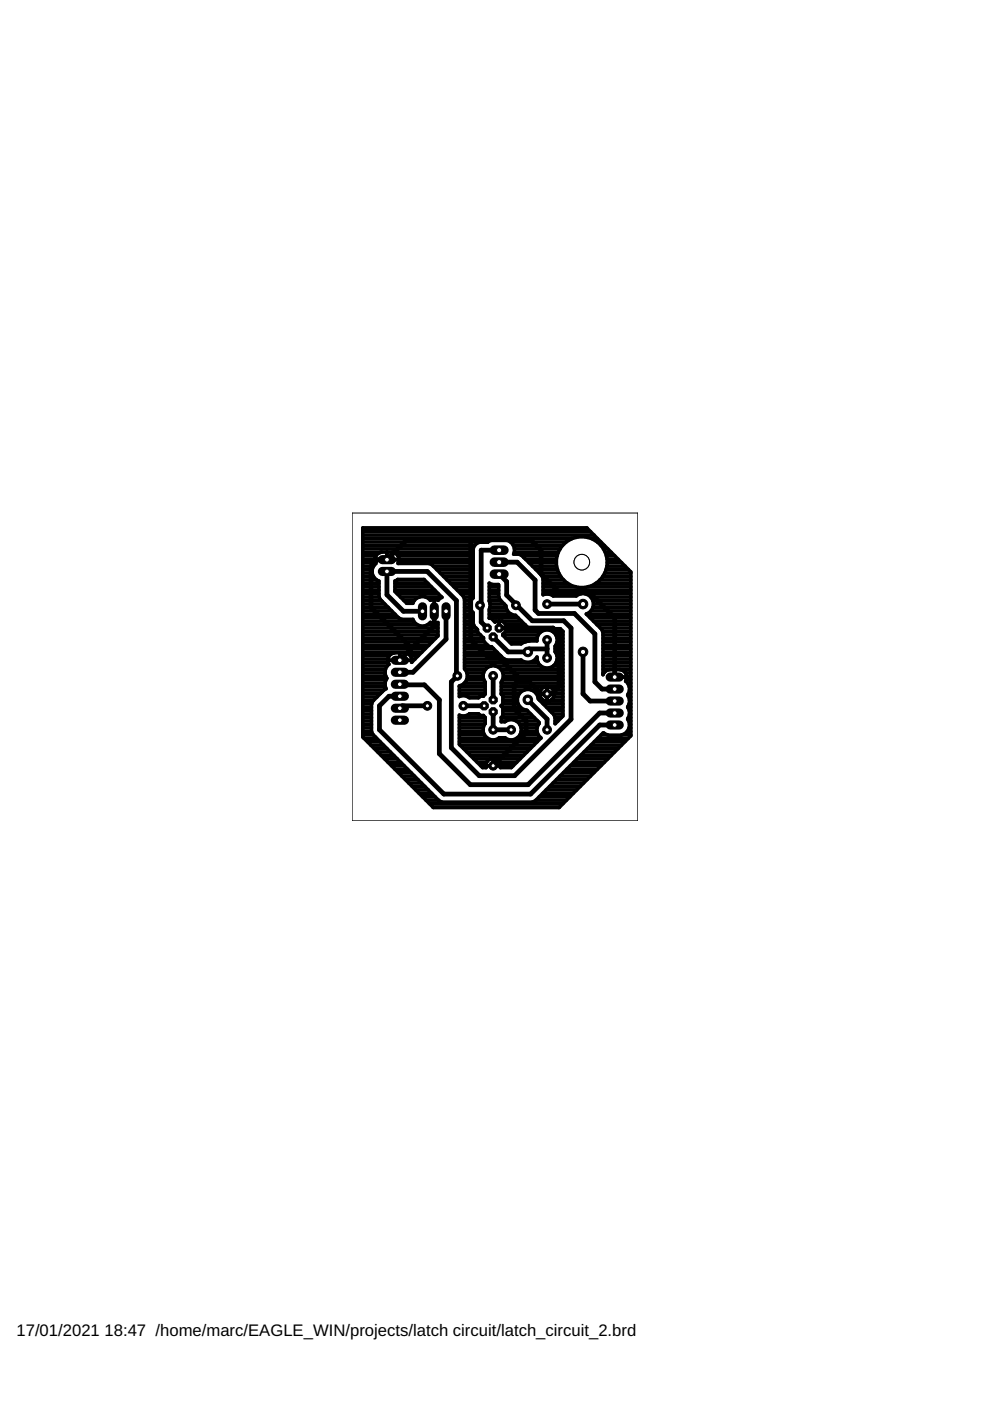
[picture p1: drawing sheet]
<svg xmlns="http://www.w3.org/2000/svg" width="210mm" height="297mm" viewBox="0 0 210 297" stroke-linecap="round" stroke-linejoin="round" font-family="sans-serif">
<defs><g id="words">
<g font-size="3.5">
<text x="3.5" y="283.3">17/01/2021</text>
<text x="22.2" y="283.3">18:47 /home/marc/EAGLE_WIN/projects/latch circuit/latch_circuit_2.brd</text>
</g>
</g></defs>
<g fill="none" stroke="#000" stroke-width="1">
<path d="M99.8 114.5v21.2l3.8 3.8h2.2l3.8 3.8v1.3M105.8 116.6h-3.8v11.5l-.2 .2 .2 .1v3.5l1.3 1.3M105.8 119.2h3.8l3.9 3.8v6.3l.7 .8h7.6l4.3 4.3v10.2l1.6 1.5h2.6M87.3 137.4l-2.5 2.6M87.3 137.4l-8.6-8.6v-8.7l1.4-1.4h1.9l4.3-4.3h26.2l2.2 2.2v5.1l3.8 3.8h6.4l5.4 5.5v12.6M92.1 129.6v3.1l-4.8 4.7M94.6 129.6v5.9l-7 7h-2.8M104.6 135l3.1 3.2h4.2l.3-.6h3.8M105.8 121.7l1.6 1.6v2.9l1.9 1.9 .1 .2 .2 .1 3.3 3.2h6.6l1.6 1.6v19.3l-12 12h-7.5l-5.9-6v-13.9l1.3-1.3-.2-.2v-15.8l-6.2-6.1h-8.6v4.9l3.5 3.5h4.1M105.8 133.2h11.5l1.2 1.2v11.2l-1.5 1.5h-2.3l-2.5-2.5h-2.6M116 135.7v3.8M116 128.1h7.6"/>
<path d="M123.6 138.2v8.9l1.5 1.5h5.2M84.8 147.6h-2.3l-2 2v5.1l13.6 13.7h18.4l14.6-14.7h3.2M84.8 145.1l.1 .1h5.1l3.2 3.2v11.4l6.5 6.6h12.3l15.1-15.2h3.2M90.6 149.6h-5.3l-.5 .6M98.2 149.6h4.5M104.6 143.3v5.1M104.6 150.9v3.8h3.8M109.6 144.6l-.6 .6v5.1l2.5 2.5v2.6l-6.9 6.9M111.9 148.4l4.1 4.1v2.2"/>
</g>
<g fill="none" stroke="#000" stroke-width=".76">
<path d="M76.9 111.9h47.5l9.4 9.4v34.7l-15.3 15.2h-26.6l-15-14.9zM76.9 119.3h2.7M76.9 118.6h2.6M76.9 117.8h2.8M76.9 117.1h3.8M76.9 116.4h23.4M76.9 115.7h23.7M76.9 114.9h26.5M76.9 114.2h44.3M76.9 113.5h49.1M76.9 112.7h48.3M76.9 112h47.6"/>
<path d="M79.5 118.7h5.1M82 118.7h.1M82 117.1v1.6M82 118.6h.1M82 117.8l.1 .1M82 117.1h.1M83.4 117.1h16.9M84.4 117.8l.2 .7-.2 1h6.5l.7 .2 6.6 6.7 .3 .6v14.8a2.14 2.14 0 0 1-1.1 3.6v2.3a1.94 1.94 0 0 1 2.1 .3h2l.3-.4h.7l.4-.4v-2.6a2.16 2.16 0 0 1 .2-2.9 2.16 2.16 0 0 1 2.9 0 2.16 2.16 0 0 1 .3 2.9v2.6l.3 .3v1.7M84.4 117.8l-.3-.4-.7-.3h-2.5a1.62 1.62 0 0 0-1.2 2.4l-.5 .4-.3 .8M84.4 117.8h15.9M84.5 119.3h15.8M84.6 118.6h15.7"/>
<path d="M108.2 114.9h11.8M108.8 115.7h10.5M109.1 117.1h9.2M109.1 116.4h9.7M110.7 117.8h7.4M111.1 118.2l3.8 3.8 .2 .7v3.4a1.99 1.99 0 0 1 2.2 .3h4.9a2.23 2.23 0 0 1 3.4 .6 2.23 2.23 0 0 1-1.3 3.2l3.3 3.3 .2 .6v9a1.62 1.62 0 0 1 1.4-1.1h2.2a1.6 1.6 0 0 1 1.3 2.4l.4 .5M111.1 118.2l-.5-.4-.6-.3h-1.1a2.16 2.16 0 0 0-1.6-3.1h-2.9l-1 .6h-1.7l-.6 .2-.5 .5-.3 .6v10.5a2.06 2.06 0 0 0 0 3.1v2.3l.3 .6 .6 .7v.5l1.3 1.2v.7l1.2 1.2h.5l2.6 2.6 .6 .2h3.1l1 .5M111.4 118.6h6.6M112.2 119.3h5.8M118.3 117.1a5.4 5.4 0 0 0 5 7.5 5.4 5.4 0 0 0 5.1-7.5M125.5 114.2h1.2M126.7 114.9l1 1 .7 1.2"/>
<path d="M126.7 114.9a5.4 5.4 0 0 0-8.4 2.2M126.7 114.9h.7M127.4 115.7h.7M128 116.4h.9M128.4 117.1h1.2M128.6 117.8h1.7M128.7 119.3h3.1M128.7 118.6h2.4M76.9 133.2h16M76.9 139.7h5.3M76.9 139h5.6M76.9 138.3h12.5"/>
<path d="M76.9 137.5h13.2M76.9 136.8h14M76.9 136.1h14.7M76.9 135.4h15.5M76.9 134.6h16M76.9 133.9h16M76.9 132.4h11.5M76.9 131.7h10.8M76.9 131h7.6M76.9 130.2h6.9M76.9 129.5h6.1M76.9 128.8h5.4"/>
<path d="M76.9 128.1h4.7M76.9 127.3h4M76.9 126.6h3.5M76.9 125.9h3.4M76.9 125.1h3.4M76.9 124.4h3.4M76.9 123.7h3.4M76.9 123h2.9M76.9 122.2h2.3M76.9 121.5h2M76.9 120.8h2M76.9 120h2.3"/>
<path d="M78.9 120.7a2.12 2.12 0 0 0 1.4 2.5v3.2l.3 .7 4 4 .6 .2h2.3a2.13 2.13 0 0 0 3.7 .7l.7 .2 1-.2v2.8l-5.6 5.6a1.62 1.62 0 0 0-1.4-2h-2.2a1.6 1.6 0 0 0-1.3 2.4M82.2 140h5.1M83.7 123.2l.6-.3h5.6l3.8 3.8-.8 .6-.7-.3-1 .3a2.13 2.13 0 0 0-3.7 .6h-1.3l-2.5-2.5zM83.7 125.1h8.5M83.7 124.4h7.7M83.7 123.7h7M84.2 125.9h8.7M84.3 123h5.7M84.8 138.4v1.6M84.8 139.7v.1M84.8 139h.1M84.9 126.6h4"/>
<path d="M85.7 127.3h2.1M87 139h1.7M87.3 139.7h.7M90.3 126.6h3.3M90.7 132.4h2.2M91.9 120h8.4M92.1 127v5.2M92.1 129.6h.1M92.1 131.7h.1M92.1 131h.1M92.1 130.2v.1M92.1 129.5h.1"/>
<path d="M92.1 128.8h.1M92.1 128.1h.1M92.1 127.3v.1M92.6 120.8h7.7M93.3 121.5h7M94.1 122.2h6.2M94.8 123h5.5M95.5 123.7h4.8M96.2 124.4h4.1M97 125.1h3.3M97.7 125.9h2.6M98.3 126.6h2"/>
<path d="M98.5 133.2h2.4M98.5 139.7h8.4M98.5 139h7.6M98.5 138.3h6.9M98.5 137.5h6.1M98.5 136.8h4.9M98.5 136.1h4.2M98.5 135.4h4M98.5 134.6h3.4M98.5 133.9h2.7M98.5 132.4h1.9M98.5 131.7h1.8"/>
<path d="M98.5 131h1.8M98.5 130.2h1.8M98.5 129.5h1.5M98.5 128.8h1.2M98.5 128.1h1.2M98.5 127.3h1.4M103.7 123.7v3.8l.2 .4-.2 3.2h.5l.8 .8 .2-.2h1.3l.8 .8v1.3l-.7 .7v.2l1.8 1.8h2.1l1.4-.6h2a2.15 2.15 0 0 1 1-2.1 2.15 2.15 0 0 1 2.3 .1M103.7 123.7l.7 .2 1.3 .1v2.5l.3 .6 1.3 1.3a2.03 2.03 0 0 0 2 2.1l2.6 2.6 .6 .2h6.3l.6 .6v17.9l-1.7 1.6v-1.3M103.7 131h6.1M103.7 130.2h4.8M103.7 129.5h3.9M103.7 127.3h2.5"/>
<path d="M103.7 126.6h2.1M103.7 125.9h2M103.7 125.1h2M103.7 124.4h2M103.7 123.7h.1M103.9 128.8h3.4M103.9 128.1h3M104.8 131.7h.4M105.8 132.4l.1 .1M105.8 133.2h6.4M105.8 133.2h.1M105.8 131.7v1.5"/>
<path d="M105.8 131.7h.1M106.5 131.7h4.1M106.6 134.6h7.5M107.2 133.9h7.6M107.3 132.4h4M107.3 135.4h6.6M108 136.1h3.3M112.9 120h5.1M113.5 139.7h.4M113.6 120.8h4.6M114.3 121.5h4.2M115 122.2h3.9"/>
<path d="M115.1 125.9h8M115.1 125.1h18.7M115.1 124.4h6.9M115.1 123.7h5.3M115.1 123h4.4M117.2 133.9a2.12 2.12 0 0 1 .5 3.1l.1 1.3M117.2 133.9h2.2M117.7 137.5h1.7M117.8 138.3a2.16 2.16 0 0 1-1.3 3.3 2.16 2.16 0 0 1-2.6-2.3l-.7 .8-.8 .3M117.8 138.3h1.6M117.8 136.8h1.6M117.9 134.6h1.5"/>
<path d="M118.1 139h1.3M118.1 139.7h1.3M118.1 136.1h1.3M118.1 135.4h1.3M124.1 125.9h9.7M124.4 130.2h9.4M124.7 124.4h9.1M125.1 131h8.7M125.2 126.6h8.6M125.3 129.5h8.5M125.7 128.8h8.1M125.7 127.3h8.1"/>
<path d="M125.8 128.1h8M125.8 131.7h8M126.3 123.7h7.5M126.6 132.4h7.2M127.2 123h6.6M127.3 133.2h6.5M127.8 133.9h6M127.8 122.2h6M127.8 139.7h6M127.8 139h6M127.8 138.3h6M127.8 137.5h6"/>
<path d="M127.8 136.8h6M127.8 136.1h6M127.8 135.4h6M127.8 134.6h6M128.2 121.5h5.6M128.5 120.8h4.7M128.7 120h3.8M76.9 140.5h5.4M76.9 145.6h4.8M76.9 155.8h2.2M76.9 155.1h1.9M76.9 154.3h1.9"/>
<path d="M76.9 153.6h1.9M76.9 152.9h1.9M76.9 152.1h1.9M76.9 151.4h1.9M76.9 150.7h1.9M76.9 149.9h1.9M76.9 149.2h1.9M76.9 148.5h2.3M76.9 147.8h3M76.9 147h3.8M76.9 146.3h4.5M76.9 144.8h4.8"/>
<path d="M76.9 144.1h5M76.9 143.4h4.9M76.9 142.7h4.8M76.9 141.9h4.8M76.9 141.2h5.2M77.2 156.5h2.6M77.9 157.2h2.7M78.6 158h2.7M79.4 158.7h2.6M80.1 159.4h2.7M82.4 140.8l.1 .1M82.4 140.8a2.36 2.36 0 0 0-.4 3l-.3 .9v.8l.2 .5-.4 .2-2.5 2.5-.2 .6v5.8"/>
<path d="M97.4 145.6h5.5M97.4 157.2h16.5M97.4 156.5h6M97.4 155.8h5.3M97.4 155.1h5M97.4 154.3h5M97.4 153.6h5.3M97.4 152.9h5.5M97.4 152.1h5.5M97.4 147h5.5M97.4 146.3h5.5M97.5 158h15.7"/>
<path d="M98.3 158.7h14.2M98.4 144.8h4.5M98.5 140.5h15.6M98.5 141.2h5.6M98.6 141.9h4.3M98.9 144.1h3.7M99 159.4h12.7M99 142.7h3.5M99.1 143.4h3.3M99.3 147.8h2.3M99.5 151.4h2M102.4 154.3v.9l.4 .7 .6 .6"/>
<path d="M102.9 152.1l-.4-.4h-.7l-.3-.4h-2a1.94 1.94 0 0 1-2.1 .3v6.2l4.9 5h.8M102.9 152.1v1.3l-.5 .9M105.1 141.2h9.6M105.8 156.5h1.3M106.2 141.9h13.2M106.3 152.1v.9h.8a2.14 2.14 0 0 1 3.4 1.3M106.3 145.6h9.3M106.3 152.9h1M106.3 152.1h7M106.3 147h3.8M106.3 146.3h4.9M106.3 144.8h13.1"/>
<path d="M106.5 149.9h3.9M106.5 144.1h12.9M106.6 149.2l-.4 .4 .4 .5v1.7l-.3 .3M106.6 151.4h5.9M106.6 150.7h5.2M106.6 149.2h3.3M106.6 148.5h3.1M106.6 147.8h3.2M106.6 142.7h12.8M106.7 143.4h12.7M109.5 152.9h4.5M109.6 156.5h5"/>
<path d="M110.2 153.6h4M110.2 155.8h3.9M110.5 154.3a2.16 2.16 0 0 1-1 2.3 2.16 2.16 0 0 1-2.4-.2h-1.2a2.03 2.03 0 0 1-2.5 .1M110.5 155.1h3.4M110.5 154.3h3.4M112.7 146.3h1.9M113.7 147h.7M113.9 154.3v.9l.3 .7 .5 .6-6.3 6.3h-2.3a1.56 1.56 0 0 0-.5-1.6 1.56 1.56 0 0 0-1.6-.3M114 147.8h.6M114.4 147.1h3.2M114.4 148.5h.8M115.2 149.2h4.2"/>
<path d="M115.9 149.9h3.5M116 147.1h.1M116 148.5h.1M116 147.8h.1M116 147h.1M116 146.3h.1M116 145.6v3.1M116.3 145.6h3.1M116.6 150.7h2.8M116.8 148.5h2.6M117.3 141.2h2.1M117.3 151.4h2.1"/>
<path d="M117.3 146.3h2.1M117.4 147.8h2M117.6 147h1.8M117.7 152.1l-.3-.6-3.3-3.3a2.23 2.23 0 0 0-2.2-2.1 2.23 2.23 0 0 0-2.2 2.2 2.23 2.23 0 0 0 2 2.3l2.6 2.6-.4 1.1M117.7 152.9h.6M117.7 152.1h1.3M117.9 140.5h1.5M123.8 159.4h6.5M124.6 158.7h6.4M125.3 158h6.5M126 157.2h6.5M126.7 156.5h6.5"/>
<path d="M127.5 155.8h1.2M127.8 140.5h6M127.8 142.7h.2M127.8 141.9h6M127.8 141.2h6M130.3 143.6h2.6M130.3 143.6h.1M130.3 142v1.6M130.3 143.4h.1M130.3 142.7h.1M131.9 155.8h1.9M132.6 142.7h1.2"/>
<path d="M132.8 144.1h1M132.9 143.4h.9M133 155.1h.8M133.1 144.8h.7M133.1 149.9a2.37 2.37 0 0 1 0 2.6 2.19 2.19 0 0 1-1.4 3.4h-2.8l-1-.5-14.4 14.4-.7 .3h-19l-.7-.3-14.1-14.1-.2-.6M133.1 144.9a2.37 2.37 0 0 1 0 2.5 2.37 2.37 0 0 1 0 2.5M133.1 149.9h.7M133.2 152.1h.6M133.2 147h.6M133.3 147.8h.5M133.3 152.9h.5M133.4 154.3h.4"/>
<path d="M133.4 149.2h.4M133.4 145.6h.4M133.4 150.7h.4M133.5 153.6h.3M133.5 151.4h.3M133.5 148.5h.3M133.5 146.3h.3M80.8 160.2h2.7M81.6 160.9h2.6M82.3 161.6h2.7M83 162.3h2.7M83.7 163.1h2.7"/>
<path d="M84.5 163.8h2.6M85.2 164.5h2.7M85.9 165.3h2.7M86.7 166h2.6M87.4 166.7h2.7M88.1 167.5h2.7M88.9 168.2h2.6M89.6 168.9h2.6M90.3 169.7h2.7M91 170.4h28.4M91.8 171.1h26.8M99.7 160.2h11.3"/>
<path d="M100.5 160.9h3.4M101.2 161.6h2M101.9 162.3h6.9M103 162.7l.1 .1M104 160.9a1.58 1.58 0 0 0-1 1.8M104.6 162.3v.1M104.6 160.8v1.5M104.6 161.6h.1M104.6 160.9h.1M105.2 160.9h5.1M106 161.6h3.5M113.6 169.7h6.5"/>
<path d="M114.3 168.9h6.5M115.1 168.2h6.5M115.8 167.5h6.5M116.5 166.7h6.5M117.3 166h6.4M118 165.3h6.5M118.7 164.5h6.5M119.5 163.8h6.4M120.2 163.1h6.5M120.9 162.3h6.5M121.6 161.6h6.5M122.4 160.9h6.5"/>
<path d="M123.1 160.2h6.5"/>
<circle cx="116" cy="147.1" r="1.58"/>
</g>
<circle cx="123.6" cy="138.2" r="1.02" fill="#000" stroke="#000" stroke-width=".21"/>
<circle cx="123.6" cy="138.2" r=".55" fill="#fff" stroke="#000" stroke-width=".21"/>
<circle cx="123.6" cy="128.1" r="1.02" fill="#000" stroke="#000" stroke-width=".21"/>
<circle cx="123.6" cy="128.1" r=".55" fill="#fff" stroke="#000" stroke-width=".21"/>
<circle cx="111.9" cy="148.4" r="1.02" fill="#000" stroke="#000" stroke-width=".21"/>
<circle cx="111.9" cy="148.4" r=".55" fill="#fff" stroke="#000" stroke-width=".21"/>
<circle cx="111.9" cy="138.2" r="1.02" fill="#000" stroke="#000" stroke-width=".21"/>
<circle cx="111.9" cy="138.2" r=".55" fill="#fff" stroke="#000" stroke-width=".21"/>
<path d="M83.8 140h1.9" fill="none" stroke="#000" stroke-width="1.9"/>
<circle cx="84.8" cy="140" r=".51" fill="#fff" stroke="#000" stroke-width=".21"/>
<path d="M83.8 142.5h1.9" fill="none" stroke="#000" stroke-width="1.9"/>
<circle cx="84.8" cy="142.5" r=".51" fill="#fff" stroke="#000" stroke-width=".21"/>
<path d="M83.8 145.1h1.9" fill="none" stroke="#000" stroke-width="1.9"/>
<circle cx="84.8" cy="145.1" r=".51" fill="#fff" stroke="#000" stroke-width=".21"/>
<path d="M83.8 147.6h1.9" fill="none" stroke="#000" stroke-width="1.9"/>
<circle cx="84.8" cy="147.6" r=".51" fill="#fff" stroke="#000" stroke-width=".21"/>
<path d="M83.8 150.2h1.9" fill="none" stroke="#000" stroke-width="1.9"/>
<circle cx="84.8" cy="150.2" r=".51" fill="#fff" stroke="#000" stroke-width=".21"/>
<path d="M83.8 152.7h1.9" fill="none" stroke="#000" stroke-width="1.9"/>
<circle cx="84.8" cy="152.7" r=".51" fill="#fff" stroke="#000" stroke-width=".21"/>
<path d="M129.4 153.7h1.9" fill="none" stroke="#000" stroke-width="1.9"/>
<circle cx="130.3" cy="153.7" r=".51" fill="#fff" stroke="#000" stroke-width=".21"/>
<path d="M129.4 151.2h1.9" fill="none" stroke="#000" stroke-width="1.9"/>
<circle cx="130.3" cy="151.2" r=".51" fill="#fff" stroke="#000" stroke-width=".21"/>
<path d="M129.4 148.6h1.9" fill="none" stroke="#000" stroke-width="1.9"/>
<circle cx="130.3" cy="148.6" r=".51" fill="#fff" stroke="#000" stroke-width=".21"/>
<path d="M129.4 146.1h1.9" fill="none" stroke="#000" stroke-width="1.9"/>
<circle cx="130.3" cy="146.1" r=".51" fill="#fff" stroke="#000" stroke-width=".21"/>
<path d="M129.4 143.6h1.9" fill="none" stroke="#000" stroke-width="1.9"/>
<circle cx="130.3" cy="143.6" r=".51" fill="#fff" stroke="#000" stroke-width=".21"/>
<path d="M104.8 116.6h2" fill="none" stroke="#000" stroke-width="2"/>
<circle cx="105.8" cy="116.6" r=".55" fill="#fff" stroke="#000" stroke-width=".21"/>
<path d="M104.8 119.2h2" fill="none" stroke="#000" stroke-width="2"/>
<circle cx="105.8" cy="119.2" r=".55" fill="#fff" stroke="#000" stroke-width=".21"/>
<path d="M104.8 121.7h2" fill="none" stroke="#000" stroke-width="2"/>
<circle cx="105.8" cy="121.7" r=".55" fill="#fff" stroke="#000" stroke-width=".21"/>
<circle cx="101.8" cy="128.3" r=".93" fill="#000" stroke="#000" stroke-width=".21"/>
<circle cx="101.8" cy="128.3" r=".44" fill="#fff" stroke="#000" stroke-width=".21"/>
<circle cx="109.4" cy="128.3" r=".93" fill="#000" stroke="#000" stroke-width=".21"/>
<circle cx="109.4" cy="128.3" r=".44" fill="#fff" stroke="#000" stroke-width=".21"/>
<circle cx="116" cy="147.1" r=".93" fill="#000" stroke="#000" stroke-width=".21"/>
<circle cx="116" cy="147.1" r=".44" fill="#fff" stroke="#000" stroke-width=".21"/>
<circle cx="116" cy="139.5" r=".93" fill="#000" stroke="#000" stroke-width=".21"/>
<circle cx="116" cy="139.5" r=".44" fill="#fff" stroke="#000" stroke-width=".21"/>
<circle cx="116" cy="154.7" r=".93" fill="#000" stroke="#000" stroke-width=".21"/>
<circle cx="116" cy="154.7" r=".44" fill="#fff" stroke="#000" stroke-width=".21"/>
<circle cx="108.4" cy="154.7" r=".93" fill="#000" stroke="#000" stroke-width=".21"/>
<circle cx="108.4" cy="154.7" r=".44" fill="#fff" stroke="#000" stroke-width=".21"/>
<circle cx="104.6" cy="154.7" r=".93" fill="#000" stroke="#000" stroke-width=".21"/>
<circle cx="104.6" cy="154.7" r=".44" fill="#fff" stroke="#000" stroke-width=".21"/>
<circle cx="104.6" cy="162.3" r=".93" fill="#000" stroke="#000" stroke-width=".21"/>
<circle cx="104.6" cy="162.3" r=".44" fill="#fff" stroke="#000" stroke-width=".21"/>
<circle cx="116" cy="135.7" r=".93" fill="#000" stroke="#000" stroke-width=".21"/>
<circle cx="116" cy="135.7" r=".44" fill="#fff" stroke="#000" stroke-width=".21"/>
<circle cx="116" cy="128.1" r=".93" fill="#000" stroke="#000" stroke-width=".21"/>
<circle cx="116" cy="128.1" r=".44" fill="#fff" stroke="#000" stroke-width=".21"/>
<circle cx="90.6" cy="149.6" r=".93" fill="#000" stroke="#000" stroke-width=".21"/>
<circle cx="90.6" cy="149.6" r=".44" fill="#fff" stroke="#000" stroke-width=".21"/>
<circle cx="98.2" cy="149.6" r=".93" fill="#000" stroke="#000" stroke-width=".21"/>
<circle cx="98.2" cy="149.6" r=".44" fill="#fff" stroke="#000" stroke-width=".21"/>
<circle cx="104.6" cy="143.3" r=".93" fill="#000" stroke="#000" stroke-width=".21"/>
<circle cx="104.6" cy="143.3" r=".44" fill="#fff" stroke="#000" stroke-width=".21"/>
<circle cx="97" cy="143.3" r=".93" fill="#000" stroke="#000" stroke-width=".21"/>
<circle cx="97" cy="143.3" r=".44" fill="#fff" stroke="#000" stroke-width=".21"/>
<path d="M81.1 121.2h1.9" fill="none" stroke="#000" stroke-width="1.9"/>
<circle cx="82" cy="121.2" r=".51" fill="#fff" stroke="#000" stroke-width=".21"/>
<path d="M81.1 118.7h1.9" fill="none" stroke="#000" stroke-width="1.9"/>
<circle cx="82" cy="118.7" r=".51" fill="#fff" stroke="#000" stroke-width=".21"/>
<path d="M94.6 128.7v1.9" fill="none" stroke="#000" stroke-width="1.9"/>
<circle cx="94.6" cy="129.6" r=".51" fill="#fff" stroke="#000" stroke-width=".21"/>
<path d="M92.1 128.7v1.9" fill="none" stroke="#000" stroke-width="1.9"/>
<circle cx="92.1" cy="129.6" r=".51" fill="#fff" stroke="#000" stroke-width=".21"/>
<path d="M89.6 128.7v1.9" fill="none" stroke="#000" stroke-width="1.9"/>
<circle cx="89.6" cy="129.6" r=".51" fill="#fff" stroke="#000" stroke-width=".21"/>
<circle cx="103.3" cy="133.2" r=".94" fill="#000" stroke="#000" stroke-width=".21"/>
<circle cx="103.3" cy="133.2" r=".4" fill="#fff" stroke="#000" stroke-width=".21"/>
<circle cx="104.6" cy="135" r=".94" fill="#000" stroke="#000" stroke-width=".21"/>
<circle cx="104.6" cy="135" r=".4" fill="#fff" stroke="#000" stroke-width=".21"/>
<circle cx="105.8" cy="133.2" r=".94" fill="#000" stroke="#000" stroke-width=".21"/>
<circle cx="105.8" cy="133.2" r=".4" fill="#fff" stroke="#000" stroke-width=".21"/>
<circle cx="104.6" cy="148.4" r=".94" fill="#000" stroke="#000" stroke-width=".21"/>
<circle cx="104.6" cy="148.4" r=".4" fill="#fff" stroke="#000" stroke-width=".21"/>
<circle cx="102.7" cy="149.6" r=".94" fill="#000" stroke="#000" stroke-width=".21"/>
<circle cx="102.7" cy="149.6" r=".4" fill="#fff" stroke="#000" stroke-width=".21"/>
<circle cx="104.6" cy="150.9" r=".94" fill="#000" stroke="#000" stroke-width=".21"/>
<circle cx="104.6" cy="150.9" r=".4" fill="#fff" stroke="#000" stroke-width=".21"/>
<g fill="none" stroke="#000" stroke-width=".21">
<path d="M74.7 108.8h60.5v65.2h-60.5z"/>
<circle cx="123.4" cy="119.2" r="1.65"/>
</g>
<circle cx="123.4" cy="119.2" r="1.65" fill="#fff" stroke="#000" stroke-width=".21"/>
<use href="#words"/>
</svg>
